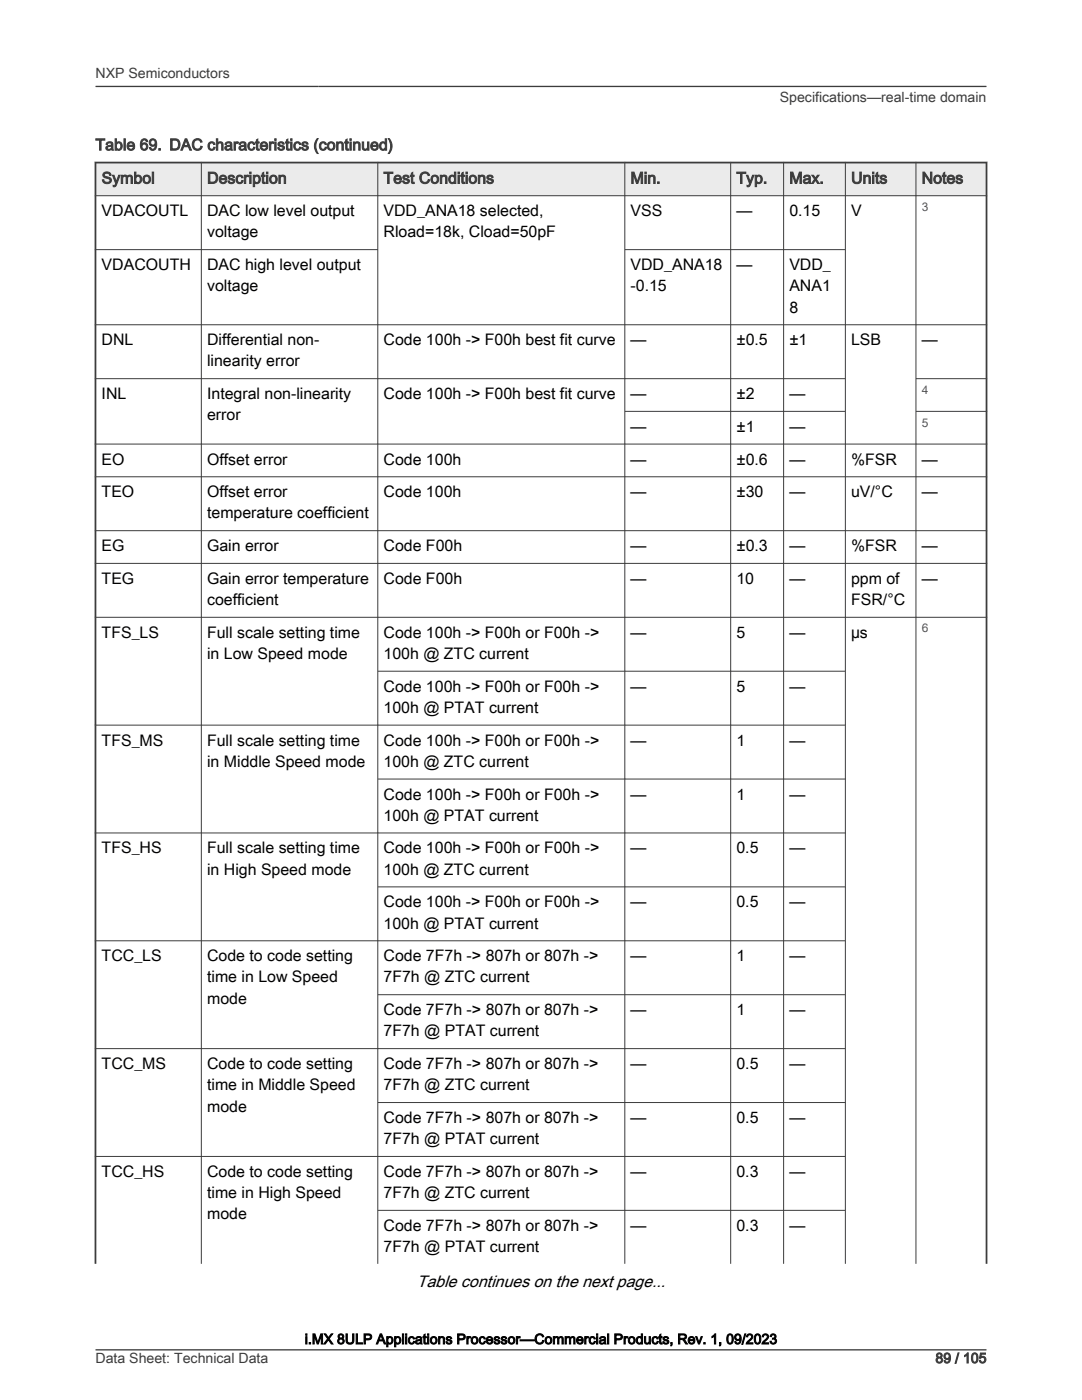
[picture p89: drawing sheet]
<svg xmlns="http://www.w3.org/2000/svg" width="216mm" height="279mm" viewBox="0 0 216 279" stroke-linecap="round" stroke-linejoin="round" font-family="sans-serif">
<defs><g id="words">
<text font-size="3.3" x="83.2" y="256.9">Table continues on the next page...</text>
<g font-size="3.2" fill="#3c3c3c">
<text x="19" y="30">Table 69. DAC characteristics (continued)</text>
<text x="20.3" y="36.6">Symbol</text>
<text x="41.3" y="36.6">Description</text>
<text x="76.5" y="36.6">Test Conditions</text>
<text x="125.8" y="36.6">Min.</text>
<text x="146.9" y="36.6">Typ.</text>
<text x="157.5" y="36.6">Max.</text>
<text x="169.8" y="36.6">Units</text>
<text x="183.9" y="36.6">Notes</text>
</g>
<g font-size="3.2">
<text x="20.3" y="43.1">VDACOUTL</text>
<text x="41.3" y="43.1">DAC low level output</text>
<text x="41.3" y="47.4">voltage</text>
<text x="76.5" y="43.1">VDD_ANA18 selected,</text>
<text x="76.5" y="47.4">Rload=18k, Cload=50pF</text>
<text x="125.8" y="43.1">VSS</text>
<text x="146.9" y="43.1">—</text>
<text x="157.5" y="43.1">0.15</text>
<text x="169.8" y="43.1">V</text>
<text x="20.3" y="53.9">VDACOUTH</text>
<text x="41.3" y="53.9">DAC high level output</text>
<text x="125.8" y="53.9">VDD_ANA18</text>
<text x="146.9" y="53.9">—</text>
<text x="157.5" y="53.9">VDD_</text>
<text x="41.3" y="58.1">voltage</text>
<text x="125.8" y="58.1">-0.15</text>
<text x="157.5" y="58.1">ANA1</text>
<text x="157.5" y="62.4">8</text>
<text x="20.3" y="68.9">DNL</text>
<text x="41.3" y="68.9">Differential non-</text>
<text x="76.5" y="68.9">Code 100h -&gt; F00h best fit curve</text>
<text x="125.8" y="68.9">—</text>
<text x="146.9" y="68.9">±0.5</text>
<text x="157.5" y="68.9">±1</text>
<text x="169.8" y="68.9">LSB</text>
<text x="183.9" y="68.9">—</text>
<text x="41.3" y="73.1">linearity error</text>
<text x="20.3" y="79.7">INL</text>
<text x="41.3" y="79.7">Integral non-linearity</text>
<text x="41.3" y="83.9">error</text>
<text x="76.5" y="79.7">Code 100h -&gt; F00h best fit curve</text>
<text x="125.8" y="79.7">—</text>
<text x="146.9" y="79.7">±2</text>
<text x="157.5" y="79.7">—</text>
<text x="125.8" y="86.2">—</text>
<text x="146.9" y="86.2">±1</text>
<text x="157.5" y="86.2">—</text>
<text x="20.3" y="92.7">EO</text>
<text x="41.3" y="92.7">Offset error</text>
<text x="76.5" y="92.7">Code 100h</text>
<text x="125.8" y="92.7">—</text>
<text x="146.9" y="92.7">±0.6</text>
<text x="157.5" y="92.7">—</text>
<text x="169.8" y="92.7">%FSR</text>
<text x="183.9" y="92.7">—</text>
<text x="20.3" y="99.2">TEO</text>
<text x="41.3" y="99.2">Offset error</text>
<text x="76.5" y="99.2">Code 100h</text>
<text x="125.8" y="99.2">—</text>
<text x="146.9" y="99.2">±30</text>
<text x="157.5" y="99.2">—</text>
<text x="169.8" y="99.2">uV/°C</text>
<text x="183.9" y="99.2">—</text>
<text x="41.3" y="103.5">temperature coefficient</text>
<text x="20.3" y="110">EG</text>
<text x="41.3" y="110">Gain error</text>
<text x="76.5" y="110">Code F00h</text>
<text x="125.8" y="110">—</text>
<text x="146.9" y="110">±0.3</text>
<text x="157.5" y="110">—</text>
<text x="169.8" y="110">%FSR</text>
<text x="183.9" y="110">—</text>
<text x="20.3" y="116.5">TEG</text>
<text x="41.3" y="116.5">Gain error temperature</text>
<text x="76.5" y="116.5">Code F00h</text>
<text x="125.8" y="116.5">—</text>
<text x="146.9" y="116.5">10</text>
<text x="157.5" y="116.5">—</text>
<text x="169.8" y="116.5">ppm of</text>
<text x="183.9" y="116.5">—</text>
<text x="41.3" y="120.8">coefficient</text>
<text x="169.8" y="120.8">FSR/°C</text>
<text x="20.3" y="127.3">TFS_LS</text>
<text x="41.3" y="127.3">Full scale setting time</text>
<text x="41.3" y="131.5">in Low Speed mode</text>
<text x="76.5" y="127.3">Code 100h -&gt; F00h or F00h -&gt;</text>
<text x="76.5" y="131.5">100h @ ZTC current</text>
<text x="125.8" y="127.3">—</text>
<text x="146.9" y="127.3">5</text>
<text x="157.5" y="127.3">—</text>
<text x="169.8" y="127.3">µs</text>
<text x="76.5" y="138">Code 100h -&gt; F00h or F00h -&gt;</text>
<text x="76.5" y="142.3">100h @ PTAT current</text>
<text x="125.8" y="138">—</text>
<text x="146.9" y="138">5</text>
<text x="157.5" y="138">—</text>
<text x="20.3" y="148.8">TFS_MS</text>
<text x="41.3" y="148.8">Full scale setting time</text>
<text x="76.5" y="148.8">Code 100h -&gt; F00h or F00h -&gt;</text>
<text x="125.8" y="148.8">—</text>
<text x="146.9" y="148.8">1</text>
<text x="157.5" y="148.8">—</text>
<text x="41.3" y="153">in Middle Speed mode</text>
<text x="76.5" y="153">100h @ ZTC current</text>
<text x="76.5" y="159.6">Code 100h -&gt; F00h or F00h -&gt;</text>
<text x="125.8" y="159.6">—</text>
<text x="146.9" y="159.6">1</text>
<text x="157.5" y="159.6">—</text>
<text x="76.5" y="163.8">100h @ PTAT current</text>
<text x="20.3" y="170.3">TFS_HS</text>
<text x="41.3" y="170.3">Full scale setting time</text>
<text x="76.5" y="170.3">Code 100h -&gt; F00h or F00h -&gt;</text>
<text x="125.8" y="170.3">—</text>
<text x="146.9" y="170.3">0.5</text>
<text x="157.5" y="170.3">—</text>
<text x="41.3" y="174.6">in High Speed mode</text>
<text x="76.5" y="174.6">100h @ ZTC current</text>
<text x="76.5" y="181.1">Code 100h -&gt; F00h or F00h -&gt;</text>
<text x="76.5" y="185.3">100h @ PTAT current</text>
<text x="125.8" y="181.1">—</text>
<text x="146.9" y="181.1">0.5</text>
<text x="157.5" y="181.1">—</text>
<text x="20.3" y="191.8">TCC_LS</text>
<text x="41.3" y="191.8">Code to code setting</text>
<text x="76.5" y="191.8">Code 7F7h -&gt; 807h or 807h -&gt;</text>
<text x="125.8" y="191.8">—</text>
<text x="146.9" y="191.8">1</text>
<text x="157.5" y="191.8">—</text>
<text x="41.3" y="196.1">time in Low Speed</text>
<text x="76.5" y="196.1">7F7h @ ZTC current</text>
<text x="41.3" y="200.3">mode</text>
<text x="76.5" y="202.6">Code 7F7h -&gt; 807h or 807h -&gt;</text>
<text x="125.8" y="202.6">—</text>
<text x="146.9" y="202.6">1</text>
<text x="157.5" y="202.6">—</text>
<text x="76.5" y="206.8">7F7h @ PTAT current</text>
<text x="20.3" y="213.4">TCC_MS</text>
<text x="41.3" y="213.4">Code to code setting</text>
<text x="76.5" y="213.4">Code 7F7h -&gt; 807h or 807h -&gt;</text>
<text x="125.8" y="213.4">—</text>
<text x="146.9" y="213.4">0.5</text>
<text x="157.5" y="213.4">—</text>
<text x="41.3" y="217.6">time in Middle Speed</text>
<text x="41.3" y="221.8">mode</text>
<text x="76.5" y="217.6">7F7h @ ZTC current</text>
<text x="76.5" y="224.1">Code 7F7h -&gt; 807h or 807h -&gt;</text>
<text x="125.8" y="224.1">—</text>
<text x="146.9" y="224.1">0.5</text>
<text x="157.5" y="224.1">—</text>
<text x="76.5" y="228.4">7F7h @ PTAT current</text>
<text x="20.3" y="234.9">TCC_HS</text>
<text x="41.3" y="234.9">Code to code setting</text>
<text x="41.3" y="239.1">time in High Speed</text>
<text x="76.5" y="234.9">Code 7F7h -&gt; 807h or 807h -&gt;</text>
<text x="76.5" y="239.1">7F7h @ ZTC current</text>
<text x="125.8" y="234.9">—</text>
<text x="146.9" y="234.9">0.3</text>
<text x="157.5" y="234.9">—</text>
<text x="41.3" y="243.3">mode</text>
<text x="76.5" y="245.6">Code 7F7h -&gt; 807h or 807h -&gt;</text>
<text x="125.8" y="245.6">—</text>
<text x="146.9" y="245.6">0.3</text>
<text x="157.5" y="245.6">—</text>
<text x="76.5" y="249.9">7F7h @ PTAT current</text>
</g>
<g font-size="2.8" fill="#3c3c3c">
<text x="19" y="15.6">NXP Semiconductors</text>
<text x="155.6" y="20.4">Specifications—real-time domain</text>
<text x="19" y="272">Data Sheet: Technical Data</text>
<text x="186.7" y="272">89 / 105</text>
</g>
<text font-size="2.8" x="60.8" y="268.2">i.MX 8ULP Applications Processor—Commercial Products, Rev. 1, 09/2023</text>
<g font-size="2.4" fill="#00f">
<text x="183.9" y="42.1">3</text>
<text x="183.9" y="78.6">4</text>
<text x="183.9" y="85.1">5</text>
<text x="183.9" y="126.2">6</text>
</g>
</g></defs>
<path d="M19 32.4h177.8v6.7h-177.8z" fill-rule="evenodd" fill="#ebebeb"/>
<path d="M18.9 32.4h178.1M19 32.3v219.9M196.8 32.3v219.9" fill="none" stroke="#3c3c3c" stroke-width=".35"/>
<g fill="none" stroke="#3c3c3c" stroke-width=".2">
<path d="M18.9 39.1h178.1M40.2 32.3v219.9M75.4 32.3v219.9M124.7 32.3v219.9M145.8 32.3v219.9M156.4 32.3v219.9M168.7 32.3v219.9M182.8 32.3v219.9M18.9 49.8h56.6M124.7 49.8h44.1M18.9 64.8h178.1M18.9 75.6h149.9"/>
<path d="M182.8 75.6h14.2M18.9 88.6h178.1M18.9 95.2h178.1M124.7 82.1h44.1M182.8 82.1h14.2M18.9 105.9h178.1M18.9 112.4h178.1M18.9 123.2h178.1M75.4 134h93.4M18.9 144.7h149.9M75.4 155.5h93.4M18.9 166.2h149.9"/>
<path d="M75.4 177h93.4M18.9 187.8h149.9M75.4 198.5h93.4M18.9 209.3h149.9M18.9 230.8h149.9M75.4 220h93.4M75.4 241.6h93.4"/>
</g>
<path d="M19 17.3h177.8M19 269.4h177.8" fill="none" stroke="#3c3c3c" stroke-width=".26"/>
<use href="#words"/>
</svg>
